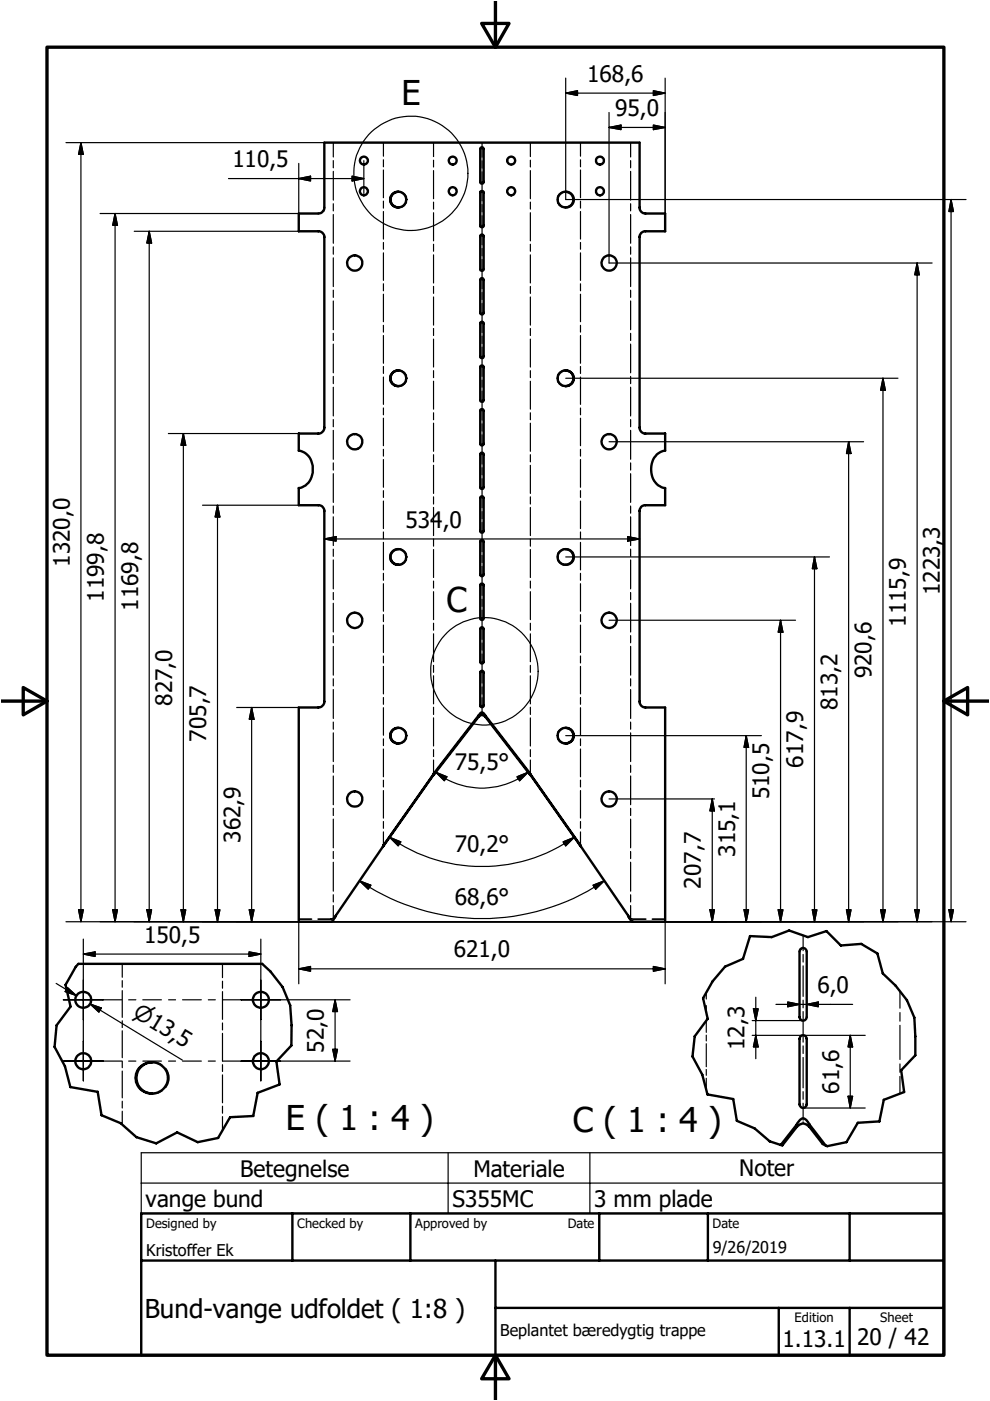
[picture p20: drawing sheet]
<svg xmlns="http://www.w3.org/2000/svg" width="210mm" height="297mm" viewBox="0 0 210 297" stroke-linecap="round" stroke-linejoin="round" font-family="sans-serif">
<defs><g id="words">
<g font-size="7.2">
<text x="85.1" y="22.3">E</text>
<text x="94.7" y="129.7">C</text>
<text x="60.6" y="239.6">E ( 1 : 4 )</text>
<text x="121.4" y="240">C ( 1 : 4 )</text>
</g>
<text font-size="5.5" x="30.7" y="279.5">Bund-vange udfoldet ( 1:8 )</text>
<g font-size="4.8">
<text x="124.5" y="17.4">168,6</text>
<text x="130.4" y="24.7">95,0</text>
<text x="49.3" y="35.5">110,5</text>
<text x="86" y="111.9">534,0</text>
<text x="14.8" y="120.2" transform="rotate(-90 14.8 120.2)">1320,0</text>
<text x="22" y="127.6" transform="rotate(-90 22 127.6)">1199,8</text>
<text x="29.3" y="129.5" transform="rotate(-90 29.3 129.5)">1169,8</text>
<text x="199.3" y="126.2" transform="rotate(-90 199.3 126.2)">1223,3</text>
<text x="192" y="132.9" transform="rotate(-90 192 132.9)">1115,9</text>
<text x="184.8" y="143.8" transform="rotate(-90 184.8 143.8)">920,6</text>
<text x="36.5" y="149.6" transform="rotate(-90 36.5 149.6)">827,0</text>
<text x="177.6" y="150.6" transform="rotate(-90 177.6 150.6)">813,2</text>
<text x="43.7" y="157.2" transform="rotate(-90 43.7 157.2)">705,7</text>
<text x="96.4" y="163.3">75,5°</text>
<text x="170.3" y="162.7" transform="rotate(-90 170.3 162.7)">617,9</text>
<text x="163.1" y="169.4" transform="rotate(-90 163.1 169.4)">510,5</text>
<text x="51" y="178.7" transform="rotate(-90 51 178.7)">362,9</text>
<text x="96.4" y="180.7">70,2°</text>
<text x="155.8" y="181.7" transform="rotate(-90 155.8 181.7)">315,1</text>
<text x="96.4" y="191.9">68,6°</text>
<text x="148.6" y="188.4" transform="rotate(-90 148.6 188.4)">207,7</text>
<text x="30.6" y="199.9">150,5</text>
<text x="96.2" y="203">621,0</text>
<text x="173.3" y="210.6">6,0</text>
<text x="68.7" y="223.2" transform="rotate(-90 68.7 223.2)">52,0</text>
<text x="157.9" y="222.6" transform="rotate(-90 157.9 222.6)">12,3</text>
<text x="177.9" y="231.9" transform="rotate(-90 177.9 231.9)">61,6</text>
<text x="50.9" y="249.5">Betegnelse</text>
<text x="100.4" y="249.5">Materiale</text>
<text x="156.7" y="249.4">Noter</text>
<text x="30.9" y="255.9">vange bund</text>
<text x="95.9" y="255.8">S355MC</text>
<text x="126" y="255.9">3 mm plade</text>
<text x="165.9" y="285.6">1.13.1</text>
<text x="181.7" y="285.3">20 / 42</text>
</g>
<text font-size="4.6" x="28" y="215.4" transform="rotate(31 28 215.4)">⌀13,5</text>
<g font-size="3.4">
<text x="31" y="266.2">Kristoffer Ek</text>
<text x="151.1" y="265.7">9/26/2019</text>
<text x="106.1" y="283.3">Beplantet bæredygtig trappe</text>
</g>
<g font-size="2.7">
<text x="31" y="260.4">Designed by</text>
<text x="63" y="260.4">Checked by</text>
<text x="88.1" y="260.4">Approved by</text>
<text x="120.4" y="260.3">Date</text>
<text x="151.1" y="260.3">Date</text>
<text x="168.5" y="280.4">Edition</text>
<text x="186.6" y="280.4">Sheet</text>
</g>
</g></defs>
<g fill="none" stroke="#000" stroke-width=".25">
<path d="M119.9 19.7l2.5-.5v1zM119.9 16.6v25.7h84.9M119.9 19.7h21.1M138.5 19.2l2.5 .5-2.5 .5zM141 16.6v28.7M14 30.2h54.8M17.2 30.2l.5 2.5h-1zM17.2 30.2v165.2M48.4 37.9h28.7M63.3 37.9l2.5-.5v1zM63.3 34.6v10.7h-42.1M70.7 30.2v3.1"/>
<path d="M70.7 34.1v1.5M70.7 36.3v6.1M74.6 37.4l2.5 .5-2.5 .5zM77.1 34.1v6.9M81.3 30.2v2.9M81.3 33.9v1.5M81.3 36v5.9M91.9 30.2v3M91.9 34v1.4M91.9 36.2v5.9M102.2 30.2v3.1M102.2 34.1v1.6"/>
<path d="M102.2 36.4v6.2M112.5 30.2v3M112.5 34v1.4M112.5 36.2v5.9M123.1 30.2v2.9M123.1 33.9v1.5M123.1 36v5.9M129.1 27l2.6-.5v1zM129.1 23.8v32h68.5M129.1 27h11.9M133.7 30.2v3.1M133.7 34.1v1.5"/>
<path d="M133.7 36.3v6.1M138.5 26.5l2.5 .5-2.5 .5zM24.4 45.3l.5 2.5h-1zM24.4 45.3v150.1M28.5 49h34.8M31.6 49l.5 2.5h-1zM31.6 49v146.4M70.7 43.2v1.5M70.7 45.5v6.1M70.7 52.3v1.6M70.7 54.7v6.1M81.3 42.6v1.5"/>
<path d="M81.3 44.8v5.9M81.3 51.4v1.4M81.3 53.6v5.9M91.9 42.9v1.4M91.9 45.1v6M91.9 51.8v1.5M91.9 54v6M102.2 43.4v1.5M102.2 45.7v6.2M102.2 52.7v1.5M102.2 55v6.2M112.5 42.9v1.4"/>
<path d="M112.5 45.1v6M112.5 51.8v1.5M112.5 54v6M123.1 42.6v1.5M123.1 44.8v5.9M123.1 51.4v1.4M123.1 53.6v5.9M133.7 43.2v1.5M133.7 45.5v6.1M133.7 52.3v1.6M133.7 54.7v6.1M194.5 55.8l.4 2.5h-1z"/>
<path d="M194.5 55.8v139.6M201.6 42.3l.6 2.5h-1zM201.6 42.3v153.1M70.7 61.5v1.5M70.7 63.8v6.1M70.7 70.7v1.5M70.7 73v6.1M70.7 79.8v1.5M81.3 60.2v1.5M81.3 62.4v5.8M81.3 69v1.4M81.3 71.1v5.9"/>
<path d="M81.3 77.7v1.5M81.3 79.9v5.8M91.9 60.7v1.5M91.9 63v5.9M91.9 69.7v1.4M91.9 71.9v5.9M91.9 78.6v1.5M102.2 62v1.5M102.2 64.3v6.2M102.2 71.3v1.5M102.2 73.6v6.2M112.5 60.7v1.5"/>
<path d="M112.5 63v5.9M112.5 69.7v1.4M112.5 71.9v5.9M112.5 78.6v1.5M123.1 60.2v1.5M123.1 62.4v5.8M123.1 69v1.4M123.1 71.1v5.9M123.1 77.7v1.5M123.1 79.9v5.8M133.7 61.5v1.5M133.7 63.8v6.1"/>
<path d="M133.7 70.7v1.5M133.7 73v6.1M133.7 79.8v1.5M35.7 91.9h27.6M38.9 91.9l.5 2.5h-1zM38.9 91.9v103.5M70.7 82.1v6.1M70.7 89v1.5M70.7 91.2v6.2M70.7 98.1v1.6M81.3 86.5v1.4M81.3 88.7v5.8"/>
<path d="M81.3 95.3v1.4M81.3 97.4v5.9M91.9 80.8v6M91.9 87.5v1.5M91.9 89.7v6M91.9 96.4v1.5M91.9 98.7v5.9M102.2 80.6v1.5M102.2 82.9v6.2M102.2 89.8v1.6M102.2 92.2v6.2M102.2 99.2v1.5"/>
<path d="M112.5 80.8v6M112.5 87.5v1.5M112.5 89.7v6M112.5 96.4v1.5M112.5 98.7v5.9M119.9 80.2h70.5M123.1 86.5v1.4M123.1 88.7v5.8M123.1 95.3v1.4M123.1 97.4v5.9M129.1 93.7h54M133.7 82.1v6.1"/>
<path d="M133.7 89v1.5M133.7 91.2v6.2M133.7 98.1v1.6M179.9 93.7l.5 2.5h-.9zM179.9 93.7v101.7M187.2 80.2l.5 2.5h-1zM187.2 80.2v115.2M42.9 107.1h20.4M46.1 107.1l.5 2.5h-1zM46.1 107.1v88.3M68.8 114.3l2.5-.5v.9zM68.8 114.3h66.8"/>
<path d="M70.7 100.4v6.1M70.7 107.3v1.5M70.7 109.6v6.1M70.7 116.4v1.6M70.7 118.7v6.2M81.3 104v1.5M81.3 106.2v5.9M81.3 112.8v1.4M81.3 115v5.8M91.9 105.3v1.6M91.9 107.6v6M91.9 114.3v1.5"/>
<path d="M91.9 116.5v5.9M102.2 101.5v6.2M102.2 108.5v1.5M102.2 110.8v6.2M102.2 117.7v1.6M112.5 105.3v1.6M112.5 107.6v6M112.5 114.3v1.5M112.5 116.5v5.9M119.9 118.1h56M123.1 104v1.5M123.1 106.2v5.9"/>
<path d="M123.1 112.8v1.4M123.1 115v5.8M133.1 113.8l2.5 .5-2.5 .4zM133.7 100.4v6.1M133.7 107.3v1.5M133.7 109.6v6.1M133.7 116.4v1.6M133.7 118.7v6.2M172.7 118.1l.5 2.5h-1zM172.7 118.1v77.3M70.7 125.6v1.5M70.7 127.9v6.1"/>
<path d="M70.7 134.8v1.5M70.7 137v6.1M81.3 121.6v1.4M81.3 123.8v5.8M81.3 130.3v1.5M81.3 132.5v5.9M81.3 139.1v1.5M91.9 123.2v1.5M91.9 125.4v6M91.9 132.1v1.5M91.9 134.4v5.9M102.2 120.1v6.2"/>
<path d="M102.2 127.1v1.5M102.2 129.3v6.3M102.2 136.3v1.6M102.2 138.7v6.1M112.5 123.2v1.5M112.5 125.4v6M112.5 132.1v1.5M112.5 134.4v5.9M123.1 121.6v1.4M123.1 123.8v5.8M123.1 130.3v1.5M123.1 132.5v5.9"/>
<path d="M123.1 139.1v1.5M129.1 131.5h39.6M133.7 125.6v1.5M133.7 127.9v6.1M133.7 134.8v1.5M133.7 137v6.1M165.5 131.5l.5 2.5h-1zM165.5 131.5v63.9M50.2 150h13.1M53.4 150l.5 2.5h-1.1zM53.4 150v45.4M70.7 143.9v1.5"/>
<path d="M70.7 146.2v6.1M70.7 153.1v1.5M70.7 155.4v6.1M81.3 141.3v5.8M81.3 147.9v1.4M81.3 150v5.9M81.3 156.6v1.5M81.3 158.8v5.9M91.9 141.1v1.5M91.9 143.3v5.9M91.9 150v1.5M91.9 152.2v6"/>
<path d="M91.9 158.9v1.5M102.2 145.6v1.6M102.2 147.9v3.3M102.2 151.4v.2M112.5 141.1v1.5M112.5 143.3v5.9M112.5 150v1.5M112.5 152.2v6M112.5 158.9v1.5M119.9 156h41.5M123.1 141.3v5.8M123.1 147.9v1.4"/>
<path d="M123.1 150v5.9M123.1 156.6v1.5M123.1 158.8v5.9M133.7 143.9v1.5M133.7 146.2v6.1M133.7 153.1v1.5M133.7 155.4v6.1M158.2 156l.5 2.5h-1zM158.2 156v39.4M70.7 162.2v1.6M70.7 164.5v6.1M70.7 171.4v1.5"/>
<path d="M70.7 173.7v6.1M81.3 165.4v1.4M81.3 167.6v5.9M81.3 174.2v1.4M81.3 176.4v2.9M82.6 177.5l2.4 1-.6 .8zM82.6 177.5a34 34 0 0 0 39.2 0M91.9 161.1v3.1M91.9 164.3h.1M92.4 163.7l2.4 1-.6 .8zM92.4 163.7a15.8 15.8 0 0 0 19.6 0M109.6 164.7l2.4-1-1.8 1.8z"/>
<path d="M112.5 161.1v3.1M112.5 164.3h.1M119.4 178.5l2.4-1-1.9 1.8zM123.1 165.4v1.4M123.1 167.6v5.9M123.1 174.2v1.4M123.1 176.4v2.9M129.1 169.4h22.4M133.7 162.2v1.6M133.7 164.5v6.1M133.7 171.4v1.5M133.7 173.7v6.1"/>
<path d="M151 169.4l.5 2.5h-1zM151 169.4v26M14 195.4h190.8M16.7 192.9h1l-.5 2.5zM17.7 199.1v30.1M23.9 192.9h1l-.5 2.5zM31.1 192.9h1l-.5 2.5zM38.4 192.9h1l-.5 2.5zM45.6 192.9h1l-.5 2.5zM52.8 192.9h1.1l-.5 2.5zM55.3 199.1v30.1M63.3 195.4v13.2"/>
<path d="M70.7 180.5v1.5M70.7 182.8v6.1M70.7 189.7v1.5M70.7 192v3M70.9 194.5h.1M76.2 186.7l2.4 1-.5 .8zM76.2 186.7a46.1 46.1 0 0 0 51.9 0M125.7 187.7l2.4-1-1.8 1.8zM133.3 194.5h.1M133.7 180.5v1.5M133.7 182.8v6.1M133.7 189.7v1.5"/>
<path d="M133.7 192v3M141 195.4v13.2M150.5 192.9h1l-.5 2.5zM157.7 192.9h1l-.5 2.5zM165 192.9h1l-.5 2.5zM170.3 198.3v3.3M172.2 192.9h1l-.5 2.5zM179.5 192.9h.9l-.5 2.5zM186.7 192.9h1l-.5 2.5zM193.9 192.9h1l-.4 2.5zM201.2 192.9h1l-.6 2.5zM11.9 208.5l4.3 2.6"/>
<path d="M13.4 212h12.4M14.3 209.4l1.9 1.7-2.4-.9zM17.7 202.3l2.5-.5v1zM17.7 202.3h37.6M19.1 212.9l2.4 .8-.5 .9zM21.2 214.1l-2.1-1.2 19.6 11.9M25.9 204.4v2.8M25.9 207.9v1.4M25.9 210v5.7M25.9 216.4v1.5M25.9 218.5v5.8M27.3 212h1.5"/>
<path d="M30.3 212h3.9M35.7 212h1.5M38.7 212h4M44.2 212h1.4M47.2 204.4v2.9M47.2 208v1.5M47.2 210.2v5.9M47.2 216.9v1.5M47.2 219.1v5.9h27M47.2 212h27M52.8 201.8l2.5 .5-2.5 .5zM63.3 205.4l2.5-.5v1z"/>
<path d="M63.3 205.4h77.7M71 212l.6 2.5h-1.1zM71 212v13M138.5 204.9l2.5 .5-2.5 .5zM149.7 210.5v1.3M149.7 213.2v1.4M149.7 216.4v2.5M149.7 219.5v1.2M159.5 219.5h23.9M159.5 216.4h10.8M159.7 213.9h1.1l-.6 2.5zM160.2 219.5l.6 2.5h-1.1z"/>
<path d="M160.2 211.4v13.1M164.5 213h16.3M167 212.4l2.5 .6-2.5 .5zM170.3 202.4v1.6M170.3 204.8v6.5M170.3 212.1v1.6M170.3 214.5v6.5M171 213l2.5-.6v1.1zM180.3 219.5l.5 2.5h-1zM180.3 219.5v15.4M190.8 210.2v3.6M190.8 214.7v1.8"/>
<path d="M190.8 217.4v7.2M13.4 225h12.4M25.9 225v1.4M25.9 227.1v5.7M25.9 233.5v1.4M25.9 235.6v2.8M27.3 225h1.5M30.3 225h3.9M35.7 225h1.5M38.7 225h4M44.2 225h1.4M47.2 225.7v1.5"/>
<path d="M47.2 227.9v5.9M47.2 234.5v1.5M47.2 236.7v3M70.5 222.5h1.1l-.6 2.5zM149.7 221.3v4.9M149.7 226.8v1.2M149.7 228.6v2.4M170.3 221.8v1.6M170.3 224.2v6.4M170.3 231.5v1.6M170.3 233.9v3.6M170.3 237.8v.4"/>
<path d="M170.3 234.9h13.1M179.8 232.4h1l-.5 2.5zM190.8 225.6v1.7M190.8 228.2v3.7M29.9 244.4h170.2v12.9h-170.2zM29.9 250.8h170.2M95 244.4v12.9M125.1 244.4v12.9"/>
<circle cx="87.1" cy="36.8" r="12.1"/>
<circle cx="102.7" cy="142.4" r="11.4"/>
</g>
<g fill="none" stroke="#000" stroke-width=".35">
<path d="M84.4 40.7h.1M84.4 44h.1M84.5 40.7l1.2 .4 .5 .7M84.5 40.7h.1M84.5 44h.1M86.2 42.9l-.5 .7-1.2 .4M118.3 42.9a1.72 1.72 0 0 0 1.6 1.1M119.9 40.7h.1M119.9 44h.1M119.9 40.7l-1.2 .4-.4 .7M84.4 78.5h.1M84.5 78.5a1.78 1.78 0 0 1 1.7 1.2"/>
<path d="M84.5 78.5h.1M119.9 78.5h.1M119.9 78.5a1.65 1.65 0 0 0-1.6 1.2M84.4 81.9h.1M84.5 81.9h.1M86.2 80.7l-.5 .8-1.2 .4M118.3 80.7a1.72 1.72 0 0 0 1.6 1.2M119.9 81.9h.1M84.4 116.4h.1M84.4 119.7h.1M84.5 116.4l.6 .1 .6 .4 .5 .7M84.5 116.4h.1"/>
<path d="M84.5 119.7h.1M86.2 118.6l-.8 .9-.9 .2M118.3 118.6a1.6 1.6 0 0 0 1.6 1.1M119.9 116.4h.1M119.9 119.7h.1M119.9 116.4l-.6 .1-.6 .4-.4 .7M84.4 154.3h.1M84.4 157.6h.1M84.5 154.3l.6 .1 .6 .3 .5 .8M84.5 154.3h.1M84.5 157.6h.1M86.2 156.5l-.8 .9-.9 .2"/>
<path d="M118.3 156.5a1.6 1.6 0 0 0 1.6 1.1M119.9 154.3h.1M119.9 157.6h.1M119.9 154.3l-.6 .1-.6 .3-.4 .8M63.3 194.9h2.8M70.5 194.8l-3 .1M71 194.4l-.3 .2M71.2 194.2h-.1M133.2 194.2h.1M133.4 194.4l.3 .2M133.9 194.8l3 .1M138.3 194.9h2.7"/>
<path d="M32.1 225.2h.3M32.1 231.9h.3M32.3 225.2l.9 .1 1.1 .5M34.3 231.3a3 3 0 0 1-2 .6M35.1 226.5a3.2 3.2 0 0 1 0 4.1"/>
</g>
<g fill="none" stroke="#000" stroke-width=".51">
<path d="M101.9 31.3h.4l.2 .3v6.9l-.2 .4h-.3l-.2-.2zM84.5 40.7a1.67 1.67 0 0 0-1.7 1.6 1.67 1.67 0 0 0 1.7 1.7M101.8 59.2l.2-.2h.3l.2 .4v6.9l-.3 .4-.4-.3zM101.9 40.6h.6v.2v7a.36 .36 0 0 1-.3 .4 .36 .36 0 0 1-.4-.4zM101.9 49.8h.4l.2 .3v7l-.3 .4-.4-.3zM119.9 40.7a1.67 1.67 0 0 1 1.7 1.6 1.67 1.67 0 0 1-1.7 1.7M84.5 78.5a1.67 1.67 0 0 0-1.7 1.7 1.67 1.67 0 0 0 1.7 1.7M101.9 77.6h.6v.3v6.9a.36 .36 0 0 1-.3 .4 .36 .36 0 0 1-.4-.4zM101.9 68.3h.4l.2 .3v6.9l-.2 .4h-.3l-.2-.2zM119.9 78.5a1.67 1.67 0 0 1 1.7 1.7 1.67 1.67 0 0 1-1.7 1.7M101.8 96.2l.2-.2h.3l.2 .4v6.9l-.3 .4-.4-.3zM101.9 86.8h.4l.2 .3v7l-.3 .4-.4-.3z"/>
<path d="M84.5 116.4a1.65 1.65 0 0 0-1.7 1.7 1.65 1.65 0 0 0 1.7 1.6M101.9 114.6l.4-.1 .2 .4v6.9l-.3 .4-.4-.3zM101.9 105.3h.4l.2 .3v6.9l-.2 .4h-.3l-.2-.2zM119.9 116.4a1.65 1.65 0 0 1 1.7 1.7 1.65 1.65 0 0 1-1.7 1.6M101.9 133.1l.4-.1 .2 .4v6.9l-.3 .4-.4-.3zM101.9 123.8h.4l.2 .3v7l-.3 .4-.4-.3zM84.5 154.3a1.65 1.65 0 0 0-1.7 1.7 1.65 1.65 0 0 0 1.7 1.6M101.5 151.9l.2-.1a.78 .78 0 0 1 1.2 .1M101.5 151.7a.73 .73 0 0 1 1-.6l9.9 12.9M101.5 151.9l-9.5 12.3M101.5 151.7v.2M101.5 151.7l-9.5 12.3"/>
<path d="M101.9 142.3h.4l.2 .3v7l-.2 .3h-.3l-.2-.2zM102.9 151.7v.2M102.9 151.9l9.5 12.3M119.9 154.3a1.65 1.65 0 0 1 1.7 1.7 1.65 1.65 0 0 1-1.7 1.6M81.2 179.5l-10 14.7a1.73 1.73 0 0 1-1 1.2h-6.9v-45.4h4.2a1.25 1.25 0 0 0 1.3-1.3v-40.4a1.23 1.23 0 0 0-1.3-1.2h-4.2v-3.6a3.7 3.7 0 0 0 3-3.3 4.6 4.6 0 0 0-1.2-3.8l-.7-.5-1.1-.3v-3.7h4.2a1.25 1.25 0 0 0 1.3-1.3v-40.3a1.23 1.23 0 0 0-1.3-1.3h-4.2v-3.7h4.2a1.25 1.25 0 0 0 1.3-1.3v-13.8h66.8v13.8a1.23 1.23 0 0 0 1.2 1.3h4.2v3.7h-4.2a1.16 1.16 0 0 0-1.2 1.3v40.3a1.23 1.23 0 0 0 1.2 1.3h4.2v3.7a3.8 3.8 0 0 0-2.9 4.6 3.6 3.6 0 0 0 2.9 3.3v3.6l-4.6 .1a1.11 1.11 0 0 0-.8 1.1v40.4a1.23 1.23 0 0 0 1.2 1.3h4.2v45.4l-7-.1-10.8-15.8M81.4 179.3l-.2 .2M81.4 179.1v.2M81.4 179.1l-.2 .4M91.8 164.4l-10.4 14.9M91.8 164.3v.1M91.8 164.3l-10.4 14.8M92 164.2l-.2 .2"/>
<path d="M92 164v.2M92 164l-.2 .3M112.4 164l.1 .3M112.4 164v.2M112.4 164.2l.1 .2M112.5 164.3l10.5 14.8M112.5 164.3v.1M112.5 164.4l10.5 14.9M123 179.1l.2 .4M123 179.1v.2M123 179.3l.2 .2M159 198.5l4.6 .2 3.7-1.4 4 1.4 3.9-1.3 3.1 3.1 4.3-.4 3.4 2.1 1.2 4.2 2.7 2.6 2.4 3.1 1.6 3.6 .2 4v4l-3 3.2 .6 4.6-4.3 1.7-.9 4.6-4.6 .3-2.4 4.1-4.1 .8-1-.5-2.8-3.6a1.62 1.62 0 0 0-2.7 0l-3 3.9-2.7-.8-3.2-2.8-3.8-1.6-.7-4.6-5.5-1-1.1-4.1-2.1-3.9 .5-4.3 2.7-3.7-.9-4.4 2-3.6 2.6-3.1 3.8-1.6z"/>
<path d="M16.6 204.4h39a15.3 15.3 0 0 1 6.2 13v4.3l-3.2 3.4 .7 4.8-4.7 1.8-.9 4.9-4.9 .3-2.6 4.4-4.3 .9-4.3-2.1-4.5 2.3-4.2-1.3-3.3-3-4.1-1.7-.8-4.9-5.8-1-1.1-4.4-2.2-4.1 .4-4.6 3-4-1.1-4.6 2.2-3.8zM169.8 201.2a.74 .74 0 0 1 .8-.1 .74 .74 0 0 1 .4 .6v14a.76 .76 0 0 1-.7 .7 .76 .76 0 0 1-.8-.7v-14zM169.8 219.7a.77 .77 0 0 1 .8-.1 .77 .77 0 0 1 .4 .6v14a.76 .76 0 0 1-.7 .7 .76 .76 0 0 1-.8-.7v-14zM29.4 226.5a3.4 3.4 0 0 1 5.4-.1 3.4 3.4 0 0 1-1.3 5.2 3.4 3.4 0 0 1-4-1 3.4 3.4 0 0 1-.1-4.1zM32.3 225.2a3.3 3.3 0 0 0-3.4 3.4 3.3 3.3 0 0 0 3.4 3.3M168.9 238.4v.5M171.6 238.4l-.3-.5a1.05 1.05 0 0 0-1-.8 1.05 1.05 0 0 0-1 .8l-3.8 4.9M171.6 238.4l3.5 4.5M171.6 238.4v.5M29.9 257.3h170.2v30h-170.2zM62 257.3v10M87 257.3v10"/>
<path d="M127.1 257.3v10M150.1 257.3v10M180.1 257.3v10M29.9 267.3h170.2M105 277.3h95.1M105 267.3v20M165.1 277.3v10M180.1 277.3v10"/>
<circle cx="77.2" cy="34.1" r=".84"/>
<circle cx="96" cy="34.1" r=".84"/>
<circle cx="108.4" cy="34.1" r=".84"/>
<circle cx="127.2" cy="34" r=".85"/>
<circle cx="75.2" cy="55.8" r="1.61"/>
<circle cx="77.2" cy="40.6" r=".85"/>
<circle cx="84.5" cy="42.3" r="1.69"/>
<circle cx="96" cy="40.6" r=".84"/>
<circle cx="108.4" cy="40.6" r=".84"/>
<circle cx="119.9" cy="42.3" r="1.69"/>
<circle cx="127.2" cy="40.6" r=".85"/>
<circle cx="129.1" cy="55.8" r="1.61"/>
<circle cx="75.2" cy="93.6" r="1.6"/>
<circle cx="84.5" cy="80.2" r="1.69"/>
<circle cx="119.9" cy="80.2" r="1.68"/>
<circle cx="129.1" cy="93.7" r="1.6"/>
<circle cx="84.5" cy="118.1" r="1.7"/>
<circle cx="119.9" cy="118.1" r="1.68"/>
<circle cx="75.2" cy="131.5" r="1.63"/>
<circle cx="129.1" cy="131.5" r="1.62"/>
<circle cx="84.5" cy="156" r="1.69"/>
<circle cx="119.9" cy="156" r="1.68"/>
<circle cx="75.2" cy="169.4" r="1.63"/>
<circle cx="129.2" cy="169.4" r="1.61"/>
<circle cx="17.6" cy="212" r="1.69"/>
<circle cx="55.3" cy="212" r="1.68"/>
<circle cx="17.7" cy="225" r="1.71"/>
<circle cx="55.3" cy="225" r="1.71"/>
</g>
<path d="M10 10h190.1v277.3h-190.1zM102.1 5h5.8l-2.9 5zM105 .3v9.7M.3 148.6h9.7M4.9 145.8l5.1 2.8-5.1 3zM200.1 148.6l5.1-2.8v5.8zM200.1 148.6h9.5M105 287.3l2.9 5h-5.8zM105 287.3v9.4" fill="none" stroke="#000" stroke-width=".71"/>
<g fill="#000" stroke="#000" stroke-width=".25">
<path d="M119.9 19.7l2.5-.5v1zM17.2 30.2l.5 2.5h-1zM63.3 37.9l2.5-.5v1zM74.6 37.4l2.5 .5-2.5 .5zM129.1 27l2.6-.5v1zM138.5 26.5l2.5 .5-2.5 .5zM138.5 19.2l2.5 .5-2.5 .5zM24.4 45.3l.5 2.5h-1zM31.6 49l.5 2.5h-1zM194.5 55.8l.4 2.5h-1zM201.6 42.3l.6 2.5h-1zM38.9 91.9l.5 2.5h-1z"/>
<path d="M179.9 93.7l.5 2.5h-.9zM187.2 80.2l.5 2.5h-1zM46.1 107.1l.5 2.5h-1zM68.8 114.3l2.5-.5v.9zM133.1 113.8l2.5 .5-2.5 .4zM165.5 131.5l.5 2.5h-1zM172.7 118.1l.5 2.5h-1zM53.4 150l.5 2.5h-1.1zM158.2 156l.5 2.5h-1zM82.6 177.5l2.4 1-.6 .8zM92.4 163.7l2.4 1-.6 .8zM109.6 164.7l2.4-1-1.8 1.8z"/>
<path d="M119.4 178.5l2.4-1-1.9 1.8zM151 169.4l.5 2.5h-1zM16.7 192.9h1l-.5 2.5zM23.9 192.9h1l-.5 2.5zM31.1 192.9h1l-.5 2.5zM38.4 192.9h1l-.5 2.5zM45.6 192.9h1l-.5 2.5zM52.8 192.9h1.1l-.5 2.5zM76.2 186.7l2.4 1-.5 .8zM125.7 187.7l2.4-1-1.8 1.8zM150.5 192.9h1l-.5 2.5zM157.7 192.9h1l-.5 2.5z"/>
<path d="M165 192.9h1l-.5 2.5zM172.2 192.9h1l-.5 2.5zM179.5 192.9h.9l-.5 2.5zM186.7 192.9h1l-.5 2.5zM193.9 192.9h1l-.4 2.5zM201.2 192.9h1l-.6 2.5zM14.3 209.4l1.9 1.7-2.4-.9zM17.7 202.3l2.5-.5v1zM19.1 212.9l2.4 .8-.5 .9zM52.8 201.8l2.5 .5-2.5 .5zM63.3 205.4l2.5-.5v1zM71 212l.6 2.5h-1.1z"/>
<path d="M138.5 204.9l2.5 .5-2.5 .5zM159.7 213.9h1.1l-.6 2.5zM167 212.4l2.5 .6-2.5 .5zM171 213l2.5-.6v1.1zM70.5 222.5h1.1l-.6 2.5zM160.2 219.5l.6 2.5h-1.1zM179.8 232.4h1l-.5 2.5zM180.3 219.5l.5 2.5h-1z"/>
</g>
<use href="#words"/>
</svg>
